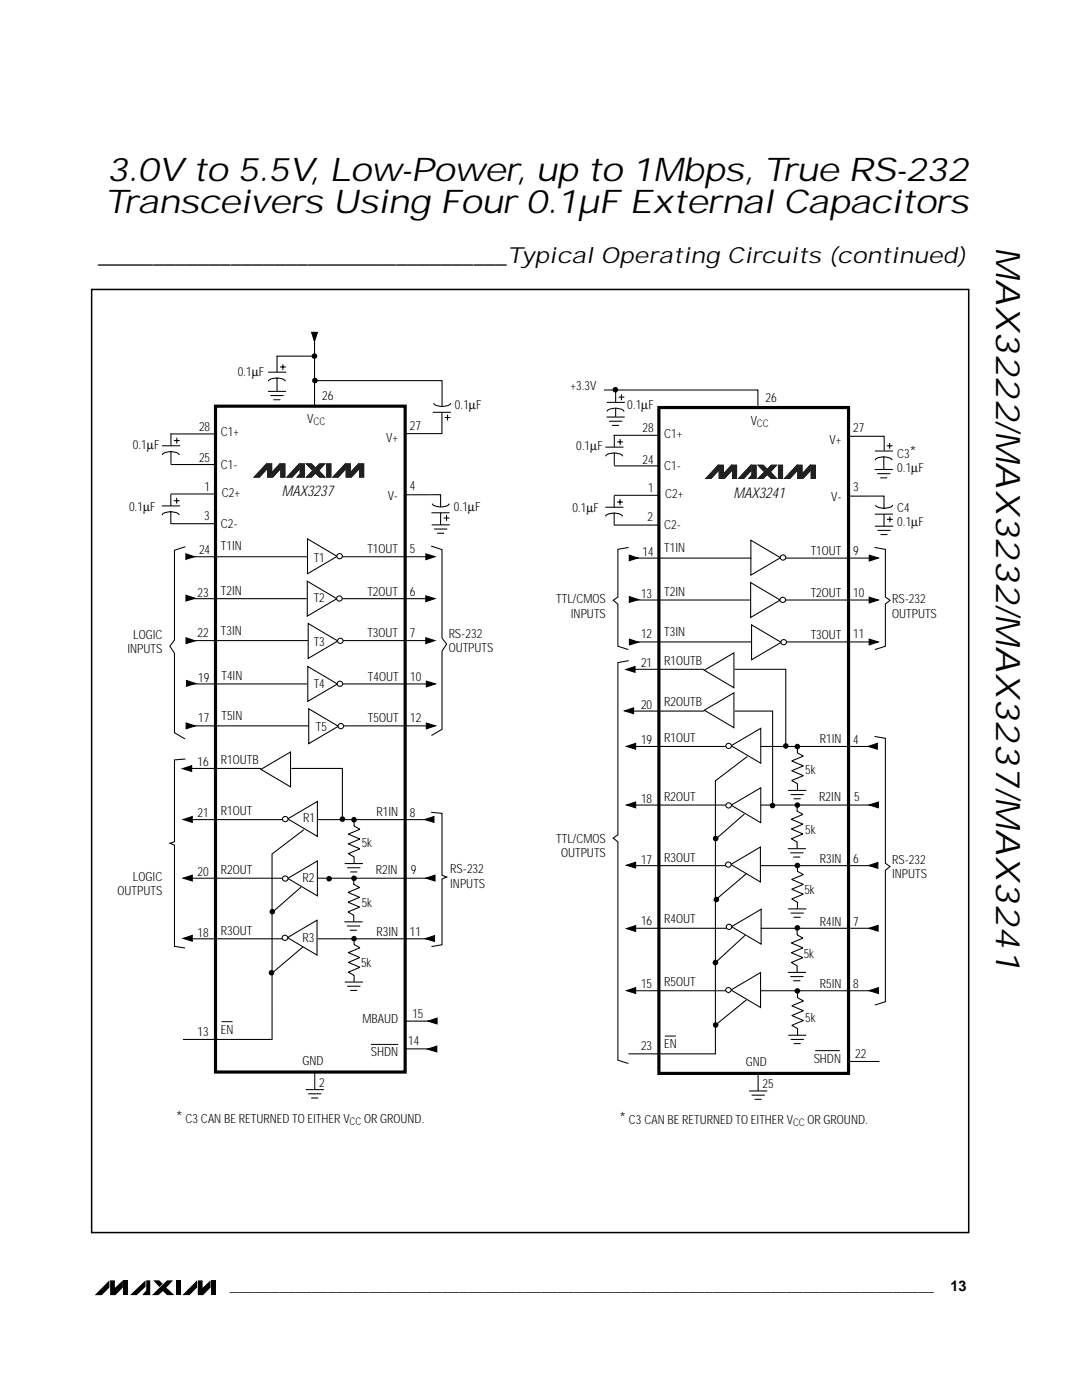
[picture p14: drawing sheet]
<svg xmlns="http://www.w3.org/2000/svg" width="216mm" height="279mm" viewBox="0 0 216 279" stroke-linecap="round" stroke-linejoin="round" font-family="sans-serif">
<defs><g id="words">
<text font-size="6.8" x="198.8" y="49.3" transform="rotate(90 198.8 49.3)">MAX3222/MAX3232/MAX3237/MAX3241</text>
<g font-size="6.6">
<text x="21.3" y="36.1">3.0V to 5.5V, Low-Power, up to 1Mbps, True RS-232</text>
<text x="20.8" y="42.4">Transceivers Using Four 0.1µF External Capacitors</text>
</g>
<text font-size="4.5" x="19.7" y="52.5">_____________________________________Typical Operating Circuits (continued)</text>
<g font-size="3.4">
<text x="181.6" y="91.4">*</text>
<text x="35.2" y="224">*</text>
<text x="123.6" y="224.3">*</text>
</g>
<g font-size="3">
<text x="56.2" y="99.1">MAX3237</text>
<text x="146.3" y="99.3">MAX3241</text>
</g>
<g font-size="2.9">
<text x="45.9" y="257.6">______________________________________________________________________________________</text>
<text x="189.7" y="257.6">13</text>
</g>
<g font-size="2.5">
<text x="47.4" y="75.1">0.1µF</text>
<text x="113.8" y="77.9">+3.3V</text>
<text x="64.3" y="79.9">26</text>
<text x="90.8" y="81.6">0.1µF</text>
<text x="125.2" y="81.7">0.1µF</text>
<text x="152.8" y="80.2">26</text>
<text x="26.5" y="89.6">0.1µF</text>
<text x="39.7" y="86">28</text>
<text x="44" y="87.1">C1+</text>
<text x="61.3" y="84.5">V</text>
<text x="77.1" y="88.3">V+</text>
<text x="81.8" y="85.9">27</text>
<text x="115" y="89.9">0.1µF</text>
<text x="128.2" y="86.3">28</text>
<text x="132.5" y="87.4">C1+</text>
<text x="149.8" y="84.7">V</text>
<text x="165.5" y="88.5">V+</text>
<text x="170.2" y="86.2">27</text>
<text x="39.7" y="92.3">25</text>
<text x="44" y="93.5">C1-</text>
<text x="128.2" y="92.5">24</text>
<text x="132.5" y="93.8">C1-</text>
<text x="179" y="91.4">C3</text>
<text x="179" y="94.3">0.1µF</text>
<text x="25.7" y="101.9">0.1µF</text>
<text x="40.8" y="97.9">1</text>
<text x="44.3" y="99.2">C2+</text>
<text x="77.4" y="99.7">V-</text>
<text x="81.8" y="97.7">4</text>
<text x="90.6" y="101.9">0.1µF</text>
<text x="129.3" y="98.2">1</text>
<text x="132.7" y="99.5">C2+</text>
<text x="165.8" y="100">V-</text>
<text x="170.2" y="98">3</text>
<text x="40.8" y="103.7">3</text>
<text x="44" y="105.3">C2-</text>
<text x="114.2" y="102.2">0.1µF</text>
<text x="129.2" y="104">2</text>
<text x="132.5" y="105.6">C2-</text>
<text x="179" y="102.1">C4</text>
<text x="179" y="105.1">0.1µF</text>
<text x="39.7" y="110.7">24</text>
<text x="44.1" y="109.9">T1IN</text>
<text x="62.6" y="112.1">T1</text>
<text x="73.3" y="110.5">T1OUT</text>
<text x="81.8" y="110.5">5</text>
<text x="128.2" y="110.9">14</text>
<text x="132.6" y="110.1">T1IN</text>
<text x="161.8" y="110.7">T1OUT</text>
<text x="170.2" y="110.7">9</text>
<text x="39.4" y="119.1">23</text>
<text x="44.1" y="118.7">T2IN</text>
<text x="73.3" y="118.8">T2OUT</text>
<text x="81.8" y="118.8">6</text>
<text x="127.9" y="119.4">13</text>
<text x="132.6" y="118.9">T2IN</text>
<text x="161.8" y="119.1">T2OUT</text>
<text x="170.2" y="119.1">10</text>
<text x="62.6" y="120.2">T2</text>
<text x="111" y="120.3">TTL/CMOS</text>
<text x="113.9" y="123.2">INPUTS</text>
<text x="178" y="120.3">RS-232</text>
<text x="178" y="123.2">OUTPUTS</text>
<text x="25.4" y="130.4">INPUTS</text>
<text x="26.6" y="127.4">LOGIC</text>
<text x="39.4" y="127.1">22</text>
<text x="44.1" y="126.7">T3IN</text>
<text x="62.6" y="129">T3</text>
<text x="73.3" y="127.2">T3OUT</text>
<text x="81.8" y="127">7</text>
<text x="89.5" y="127.3">RS-232</text>
<text x="89.5" y="130.2">OUTPUTS</text>
<text x="127.9" y="127.3">12</text>
<text x="132.6" y="126.9">T3IN</text>
<text x="161.8" y="127.4">T3OUT</text>
<text x="170.2" y="127.3">11</text>
<text x="39.5" y="136.1">19</text>
<text x="44.2" y="135.7">T4IN</text>
<text x="62.6" y="137.4">T4</text>
<text x="73.4" y="135.9">T4OUT</text>
<text x="81.9" y="135.9">10</text>
<text x="127.9" y="133.1">21</text>
<text x="132.6" y="132.7">R1OUTB</text>
<text x="44.2" y="143.7">T5IN</text>
<text x="127.9" y="141.4">20</text>
<text x="132.6" y="141">R2OUTB</text>
<text x="39.5" y="144.1">17</text>
<text x="63" y="145.8">T5</text>
<text x="73.4" y="144.2">T5OUT</text>
<text x="81.9" y="144">12</text>
<text x="127.9" y="148.5">19</text>
<text x="132.6" y="148.1">R1OUT</text>
<text x="163.6" y="148.3">R1IN</text>
<text x="170.2" y="148.4">4</text>
<text x="39.4" y="152.9">16</text>
<text x="44.1" y="152.5">R1OUTB</text>
<text x="160.6" y="154.5">5k</text>
<text x="127.9" y="160.3">18</text>
<text x="132.6" y="159.9">R2OUT</text>
<text x="163.5" y="159.9">R2IN</text>
<text x="170.4" y="159.9">5</text>
<text x="39.4" y="163.1">21</text>
<text x="44.1" y="162.7">R1OUT</text>
<text x="60.5" y="164.1">R1</text>
<text x="75.1" y="162.9">R1IN</text>
<text x="81.8" y="163">8</text>
<text x="160.6" y="166.5">5k</text>
<text x="72.2" y="169.1">5k</text>
<text x="111" y="168.2">TTL/CMOS</text>
<text x="111.9" y="171.1">OUTPUTS</text>
<text x="127.9" y="172.4">17</text>
<text x="132.6" y="171.9">R3OUT</text>
<text x="163.6" y="172.2">R3IN</text>
<text x="170.2" y="172.2">6</text>
<text x="178" y="172.4">RS-232</text>
<text x="23.5" y="178.7">OUTPUTS</text>
<text x="26.5" y="175.7">LOGIC</text>
<text x="39.4" y="174.9">20</text>
<text x="44.1" y="174.5">R2OUT</text>
<text x="60.4" y="176">R2</text>
<text x="75" y="174.5">R2IN</text>
<text x="82" y="174.5">9</text>
<text x="89.8" y="174.2">RS-232</text>
<text x="89.8" y="177.1">INPUTS</text>
<text x="160.5" y="178.4">5k</text>
<text x="178" y="175.3">INPUTS</text>
<text x="72.2" y="181.1">5k</text>
<text x="127.9" y="184.6">16</text>
<text x="132.6" y="184.2">R4OUT</text>
<text x="163.6" y="184.8">R4IN</text>
<text x="170.2" y="184.7">7</text>
<text x="39.4" y="187">18</text>
<text x="44.1" y="186.5">R3OUT</text>
<text x="60.4" y="188">R3</text>
<text x="75.1" y="186.8">R3IN</text>
<text x="81.8" y="186.8">11</text>
<text x="160.4" y="191.3">5k</text>
<text x="72" y="193">5k</text>
<text x="127.9" y="197.2">15</text>
<text x="132.6" y="196.8">R5OUT</text>
<text x="163.6" y="197.3">R5IN</text>
<text x="170.2" y="197.3">8</text>
<text x="82.3" y="203.1">15</text>
<text x="160.6" y="203.9">5k</text>
<text x="39.4" y="206.7">13</text>
<text x="44.1" y="206.3">EN</text>
<text x="72.3" y="204.1">MBAUD</text>
<text x="81.4" y="208.6">14</text>
<text x="127.9" y="209.6">23</text>
<text x="132.6" y="209.2">EN</text>
<text x="60.4" y="212.5">GND</text>
<text x="74" y="210.7">SHDN</text>
<text x="148.8" y="212.8">GND</text>
<text x="162.4" y="212.1">SHDN</text>
<text x="170.7" y="211.2">22</text>
<text x="63.7" y="216.9">2</text>
<text x="152.2" y="217.2">25</text>
<text x="37" y="224">C3 CAN BE RETURNED TO EITHER V</text>
<text x="72.7" y="224">OR GROUND.</text>
<text x="125.5" y="224.3">C3 CAN BE RETURNED TO EITHER V</text>
<text x="161.1" y="224.3">OR GROUND.</text>
</g>
<g font-size="2.1">
<text x="62.6" y="84.9">CC</text>
<text x="151" y="85.1">CC</text>
<text x="69.8" y="224.4">CC</text>
<text x="158.2" y="224.7">CC</text>
</g>
</g></defs>
<path d="M21.8 255.5v1.5l-1.5 1.5h-1.4zM22 255.5h.9v1.5l1.6-1.5v1.5l-1.5 1.5h-1zM24.7 255.5h.9v3h-.9zM26 258.5l3-3v1.3l-1.7 1.7zM29.2 255.5h.8v3h-1.6l.8-1zM30.6 255.5h1.2l.7 .7-.7 .7zM30.3 258.5l3-3h1.2l-1.3 1.5 1.6 1.5h-1.5l-.8-.8-.9 .8zM35.1 255.5h1v3h-1zM39.3 255.5v1.5l-1.5 1.5h-1.4zM39.5 255.5h.9v1.5l1.6-1.5v1.5l-1.5 1.5h-1zM42.2 255.5h.9v3h-.9z" fill="#000"/>
<path d="M18.4 57.9h174.7v187.9h-174.7z" fill-rule="evenodd" fill="#fff"/>
<path d="M131.5 81.3h37.8v132.9h-37.8z" fill="none" stroke="#000" stroke-width=".63" stroke-linecap="butt"/>
<path d="M125.4 160.7h19.4" fill="none" stroke="#000" stroke-width=".21"/>
<g fill="#fff" stroke="#000" stroke-width=".21">
<path d="M145.9 160.7l5.9-3.5v7z"/>
<circle cx="145.4" cy="160.7" r=".54"/>
</g>
<path d="M169.4 87.1h7v2.9M156.7 111.4h18.3M151.8 160.7h22.9" fill="none" stroke="#000" stroke-width=".21"/>
<g fill="#231f20" stroke="#231f20" stroke-width=".2">
<path d="M143.3 92.8v1.2l-1.4 1.5h-1z"/>
<path d="M143.5 92.8h.8v1.8l1.7-1.8v1.2l-1.5 1.5h-1z"/>
<path d="M146.2 92.8h.8v2.7h-.8z"/>
<path d="M149.8 92.8v1.2l-1.4 1.5h-1z"/>
<path d="M150 92.8h.9v2.7h-1.5l.6-.7z"/>
<path d="M153.9 92.8h1l-1.2 1.4 1.2 1.3h-1l-.8-.8-.8 .8h-1z"/>
<path d="M151.3 92.8h1l.7 .7-.6 .5z"/>
<path d="M155.3 92.8h.8v2.7h-.8z"/>
<path d="M159 92.8v1.2l-1.4 1.5h-1z"/>
<path d="M159.2 92.8h.8v1.8l1.7-1.8v1.2l-1.5 1.5h-1z"/>
<path d="M161.9 92.8h.8v2.7h-.8z"/>
</g>
<path d="M125.5 110.8l1.8 .6-1.8 .5z" fill="#000" stroke="#000" stroke-width=".21"/>
<g fill="#000">
<circle cx="122.8" cy="77.8" r=".56"/>
<circle cx="159.1" cy="160.7" r=".56"/>
</g>
<g fill="#fff" stroke="#000" stroke-width=".21">
<path d="M149.8 107.8l5.9 3.5-5.9 3.5z"/>
<circle cx="156.2" cy="111.3" r=".54"/>
</g>
<path d="M125.7 111.4h24.2M126.2 172.8h19.1M148.5 162.4l-5.7 5.1" fill="none" stroke="#000" stroke-width=".21"/>
<g fill="#fff" stroke="#000" stroke-width=".21">
<path d="M145.8 172.5l5.9-3.5v7z"/>
<circle cx="145.3" cy="172.6" r=".54"/>
</g>
<circle cx="159.1" cy="172.7" r=".56" fill="#000"/>
<path d="M149 174.3l-6.2 5.3M151.8 172.8h22.9M125.4 185.3h19.5" fill="none" stroke="#000" stroke-width=".21"/>
<g fill="#fff" stroke="#000" stroke-width=".21">
<path d="M146 184.9l5.9-3.4v6.9z"/>
<circle cx="145.5" cy="185" r=".54"/>
</g>
<circle cx="159.1" cy="185.2" r=".56" fill="#000"/>
<path d="M125.4 197.7h19.6M148.7 186.7l-5.9 5.4M151.8 185.3h22.9" fill="none" stroke="#000" stroke-width=".21"/>
<g fill="#fff" stroke="#000" stroke-width=".21">
<path d="M145.9 197.6l5.9-3.5v7z"/>
<circle cx="145.4" cy="197.6" r=".52"/>
</g>
<circle cx="159.1" cy="197.8" r=".56" fill="#000"/>
<path d="M125.4 149h19.4M149 199.5l-6.2 5.1M151.8 197.7h22.9" fill="none" stroke="#000" stroke-width=".21"/>
<g fill="#fff" stroke="#000" stroke-width=".21">
<path d="M145.9 148.8l5.9-3.4v6.9z"/>
<circle cx="145.4" cy="148.9" r=".54"/>
</g>
<path d="M156.7 119.7h18.3M149.1 151l-6.3 4.8v54.5h-17.8M151.8 149h22.9M149.5 217.7h3.5M150 218.6h2.5M150.6 219.4h1.3M151.3 214.3v3.4" fill="none" stroke="#000" stroke-width=".21"/>
<circle cx="159.1" cy="149" r=".56" fill="#000"/>
<g fill="#fff" stroke="#000" stroke-width=".21">
<path d="M149.8 116.3l5.9 3.5-5.9 3.4z"/>
<circle cx="156.2" cy="119.7" r=".54"/>
</g>
<path d="M125.7 119.7h24M156.7 128.1h18.3" fill="none" stroke="#000" stroke-width=".21"/>
<g fill="#fff" stroke="#000" stroke-width=".21">
<path d="M150 124.7l5.9 3.5-5.9 3.5z"/>
<circle cx="156.4" cy="128.2" r=".54"/>
</g>
<path d="M125.7 128.1h24.2M125.3 141.9h15.2" fill="none" stroke="#000" stroke-width=".21"/>
<path d="M140.5 141.7l5.9-3.4v6.9z" fill="#fff" stroke="#000" stroke-width=".21"/>
<path d="M126.6 133.6h13.9M146.6 141.9h7.6v18.9" fill="none" stroke="#000" stroke-width=".21"/>
<path d="M140.5 133.8l5.9-3.5v7z" fill="#fff" stroke="#000" stroke-width=".21"/>
<g fill="none" stroke="#000" stroke-width=".21">
<path d="M120.9 89.2h3.4M120.9 91.1a1.75 1.75 0 0 1 1.7-.7h.2a1.62 1.62 0 0 1 1.4 .7M122.5 86.9h8.7M122.6 98.9v2.3M122.6 86.9v2.3M122.6 90.4v2.4M122.6 98.9h8.8M122.6 93h8.8M123.2 88.2h1.1M123.7 99.6v1.2M123.7 87.6v1.2M169.3 99h7.1v2.4"/>
<path d="M174.6 93.7h3.5M174.6 90h3.5M174.6 91.8a1.75 1.75 0 0 1 1.8-.6h.1a1.62 1.62 0 0 1 1.5 .6M175.1 94.5h2.5M175.7 95.4h1.3M176.4 91.2v2.5M176.9 89h1.2M177.5 88.4v1.1M120.8 101.2h3.5M120.8 103.1a1.75 1.75 0 0 1 1.8-.7h.1a1.62 1.62 0 0 1 1.5 .7M122.6 102.4v2.4M122.6 104.8h8.8"/>
<path d="M123.1 100.2h1.2M174.6 102.6h3.5M174.7 105h3.5M174.7 100.8a1.73 1.73 0 0 0 1.7 .7l.2-.1a1.64 1.64 0 0 0 1.5-.6M175.2 105.9h2.4M175.8 106.7h1.2M176.4 102.6v2.4M177 103.6h1.1M177.6 103.1v1.1M146.6 133.6h10.2v15.5M157.3 157.7h3.5M157.8 158.6h2.5"/>
<path d="M158.4 159.4h1.3M159.1 149v1.3l1.2 .6-2.3 1 2.3 .9-2.3 1 2.3 1-2.3 1 1.1 .6M159.1 156.4v1.3M157.3 169.4h3.5M157.8 170.2h2.4M158.4 171h1.2M159.1 160.7v1.2l1.1 .6-2.3 1 2.3 1-2.3 .9 2.3 1-2.3 1 1.2 .6M159.1 168v1.3M159.1 172.7v1.2l1.2 .6-2.3 1 2.3 1-2.3 1 2.3 .9-2.3 1 1.1 .7M157.3 194.1h3.5M157.3 181.4h3.5M157.8 194.9h2.4"/>
<path d="M157.8 182.2h2.5M158.4 195.7h1.2M158.4 183.1h1.3M159.1 185.4v1.2l1.1 .6-2.3 1 2.3 1-2.3 .9 2.3 1-2.3 1 1.2 .6M159.1 192.7v1.3M159.1 180v1.4M159.1 197.9v1.2M159.1 199.1l1.2 .7-2.3 .9 2.3 1-2.3 1 2.3 1-2.3 .9 1.1 .7v1.3M157.3 206.6h3.5M157.8 207.4h2.5M158.4 208.3h1.3"/>
</g>
<g fill="#000">
<circle cx="156.8" cy="148.9" r=".56"/>
<circle cx="142.8" cy="167.3" r=".56"/>
<circle cx="142.9" cy="179.5" r=".56"/>
<circle cx="154.1" cy="160.8" r=".56"/>
<circle cx="142.8" cy="192.1" r=".56"/>
<circle cx="142.8" cy="204.6" r=".56"/>
</g>
<g fill="#fff" stroke="#000" stroke-width=".21">
<path d="M123.3 109.6l2.2-.3-.1 20.3-2.1-.6v-8.4l-.9-.8 .9-.6z"/>
<path d="M123.3 132.2l2.2-.3-.1 80.3-2.1-.6v-43.6l-.9-.7 .9-.7z"/>
<path d="M174.5 109.3l2.2 .3v9.6l.9 .6-.9 .8v8.4l-2.1 .6z"/>
<path d="M174.5 147l2.2 .3v25l.9 .6-.9 .8v26.2l-2.1 .7z"/>
</g>
<path d="M120.5 77.8h30.7v3.7M122.8 78v2.3M123.4 79.3h1.2M124 78.7v1.2M121.1 83.2h3.5M121.1 80.3h3.5M121.1 82.1a1.75 1.75 0 0 1 1.7-.6h.2a1.62 1.62 0 0 1 1.5 .6M121.6 84.1h2.5M122.2 84.9h1.3M122.8 81.5v1.7M169.3 211.8h6.2" fill="none" stroke="#000" stroke-width=".21"/>
<g fill="#000" stroke="#000" stroke-width=".21">
<path d="M125.6 119.1l1.8 .6-1.8 .5zM173.4 119.2l1.9 .5-1.9 .6zM173.5 110.8l1.8 .6-1.8 .6zM124.9 133.6l1.8-.6v1.2zM125.6 127.6l1.8 .6-1.8 .5zM173.4 127.5l1.9 .6-1.9 .6zM124.6 141.9l1.8-.6v1.1zM125 149l1.8-.6v1.1zM173.2 149l1.9-.6v1.1zM125 160.7l1.8-.6v1.1zM125 172.7l1.8-.6v1.1zM173.3 172.7l1.9-.6v1.2z"/>
<path d="M173.5 160.7l1.8-.6v1.1zM125 185.3l1.8-.6v1.2zM125 197.7l1.8-.6v1.2zM173.4 185.3l1.8-.6v1.1zM173.5 197.7l1.8-.6v1.2z"/>
</g>
<path d="M132.7 206.8h2.2M162.7 209.7h4.9" fill="none" stroke="#000" stroke-width=".2"/>
<path d="M18.3 57.8h175v188.2h-175z" fill="none" stroke="#000" stroke-width=".3"/>
<path d="M22.6 63.7h79.4v166.1h-79.4z" fill-rule="evenodd" fill="#fff"/>
<path d="M43 81.1h37.8v132.9h-37.8z" fill="none" stroke="#000" stroke-width=".63" stroke-linecap="butt"/>
<path d="M37 175.3h19.4" fill="none" stroke="#000" stroke-width=".21"/>
<g fill="#fff" stroke="#000" stroke-width=".21">
<path d="M57.4 175.3l5.9-3.5v7z"/>
<circle cx="56.9" cy="175.3" r=".54"/>
</g>
<g fill="#231f20" stroke="#231f20" stroke-width=".2">
<path d="M53.2 92.6v1.1l-1.5 1.5h-1z"/>
<path d="M53.4 92.6h.8v1.7l1.6-1.7v1.1l-1.4 1.5h-1z"/>
<path d="M56 92.6h.8v2.6h-.8z"/>
<path d="M59.7 92.6v1.1l-1.4 1.5h-1z"/>
<path d="M59.9 92.6h.8v2.6h-1.4l.6-.7z"/>
<path d="M63.8 92.6h1l-1.2 1.3 1.2 1.3h-1l-.8-.8-.8 .8h-1z"/>
<path d="M61.2 92.6h1l.6 .7-.5 .5z"/>
<path d="M65.2 92.6h.8v2.6h-.8z"/>
<path d="M68.9 92.6v1.1l-1.4 1.5h-1.1z"/>
<path d="M69.1 92.6h.8v1.7l1.6-1.7v1.1l-1.4 1.5h-1z"/>
<path d="M71.7 92.6h.9v2.6h-.9z"/>
</g>
<path d="M62.2 66.3h1.1l-.6 1.8zM37 110.5l1.8 .6-1.8 .6z" fill="#000" stroke="#000" stroke-width=".21"/>
<g fill="#000">
<circle cx="62.7" cy="71.1" r=".56"/>
<circle cx="62.8" cy="75.9" r=".56"/>
<circle cx="70.6" cy="175.3" r=".56"/>
</g>
<path d="M68.2 111.1h18.4M63.3 175.3h23" fill="none" stroke="#000" stroke-width=".21"/>
<g fill="#fff" stroke="#000" stroke-width=".21">
<path d="M61.4 107.5l5.9 3.5-5.9 3.5z"/>
<circle cx="67.7" cy="111" r=".54"/>
</g>
<path d="M37.3 111.1h24.2M60.1 177l-5.8 5.1M37.8 187.4h19.1" fill="none" stroke="#000" stroke-width=".21"/>
<g fill="#fff" stroke="#000" stroke-width=".21">
<path d="M57.4 187.1l5.9-3.5v7z"/>
<circle cx="56.9" cy="187.2" r=".54"/>
</g>
<circle cx="70.6" cy="187.3" r=".56" fill="#000"/>
<path d="M37 163.6h19.4M60.5 188.9l-6.2 5.3M63.3 187.4h23" fill="none" stroke="#000" stroke-width=".21"/>
<g fill="#fff" stroke="#000" stroke-width=".21">
<path d="M57.4 163.4l5.9-3.4v6.9z"/>
<circle cx="56.9" cy="163.5" r=".54"/>
</g>
<path d="M68.2 119.5h18.4M60.6 165.6l-6.3 4.8v37h-17.8M63.3 163.6h23M61.1 217.5h3.5M61.6 218.3h2.5M62.2 219.1h1.2M62.8 214.1v3.3" fill="none" stroke="#000" stroke-width=".21"/>
<circle cx="70.6" cy="163.6" r=".56" fill="#000"/>
<g fill="#fff" stroke="#000" stroke-width=".21">
<path d="M61.3 116l5.9 3.5-5.9 3.5z"/>
<circle cx="67.7" cy="119.4" r=".54"/>
</g>
<path d="M37.3 119.5h23.9M68.2 127.8h18.4" fill="none" stroke="#000" stroke-width=".21"/>
<g fill="#fff" stroke="#000" stroke-width=".21">
<path d="M61.5 124.4l5.9 3.5-5.9 3.5z"/>
<circle cx="67.9" cy="127.9" r=".54"/>
</g>
<path d="M37.3 127.8h24.2M38.2 153.4h13.9" fill="none" stroke="#000" stroke-width=".21"/>
<path d="M52.1 153.5l5.9-3.4v6.9z" fill="#fff" stroke="#000" stroke-width=".21"/>
<g fill="none" stroke="#000" stroke-width=".21">
<path d="M32.4 89h3.5M32.4 90.8a1.75 1.75 0 0 1 1.7-.7h.2a1.62 1.62 0 0 1 1.5 .7M34 86.6h8.8M34.1 98.6v2.4M34.1 86.6v2.4M34.1 90.1v2.5M34.1 98.6h8.8M34.1 92.7h8.8M34.7 99.9h1.1M34.7 87.9h1.2M35.3 99.3v1.2M35.3 87.4v1.1"/>
<path d="M80.8 98.7h7.1v2.5M32.4 101h3.4M32.4 102.8a1.75 1.75 0 0 1 1.7-.7h.2a1.62 1.62 0 0 1 1.4 .7M34.1 102.1v2.5M34.1 104.5h8.8M86.2 102.3h3.4M86.2 104.7h3.5M86.3 100.5a1.73 1.73 0 0 0 1.6 .7h.2a1.64 1.64 0 0 0 1.5-.7M86.7 105.6h2.5M87.3 106.4h1.2M87.9 102.3v2.4M88.5 103.4h1.2"/>
<path d="M89.1 102.8v1.2M58.1 153.4h10.2v10.3M68.9 172.3h3.5M69.4 173.2h2.4M70 174h1.2M70.6 175.3v1.2l1.2 .6-2.4 1 2.4 1-2.4 .9 2.4 1-2.4 1 1.2 .6v1.3M70.7 163.6v1.3l1.1 .6-2.3 1 2.3 .9-2.3 1 2.3 1-2.3 1 1.2 .6v1.3M68.8 184h3.5M68.9 196h3.5M69.3 184.8h2.5M69.4 196.8h2.4M69.9 185.6h1.2"/>
<path d="M70 197.7h1.2M70.7 187.3v1.2l1.1 .6-2.3 1 2.3 1-2.3 1 2.3 .9-2.3 1 1.2 .7v1.3"/>
</g>
<g fill="#000">
<circle cx="65.7" cy="175.4" r=".56"/>
<circle cx="68.3" cy="163.5" r=".56"/>
<circle cx="54.2" cy="194.1" r=".56"/>
<circle cx="54.3" cy="181.9" r=".56"/>
</g>
<g fill="#fff" stroke="#000" stroke-width=".21">
<path d="M34.8 109.8l2.2-.7-.1 38.4-2.1-1.3v-15.8l-.9-1.4 .9-1.3z"/>
<path d="M34.8 151.7l2.2-.2-.1 37.7-2.1-.3v-20.2l-.9-.4 .9-.3z"/>
<path d="M86 109l2.2 .7v17.6l.9 1.2-.9 1.4v15.7l-2.1 1.2z"/>
<path d="M86 162.1l2.2 .2v12.4l.9 .3-.9 .4v13.2l-2.1 .3z"/>
</g>
<path d="M53.5 78.1h3.5M53.6 74.3h3.4M53.6 76.1a1.75 1.75 0 0 1 1.7-.7h.2a1.62 1.62 0 0 1 1.4 .7M54 78.9h2.5M54.6 79.8h1.3M55.3 75.4v2.7M55.9 73.2h1.1M56.4 72.7v1.1M62.7 71.1h-7.4v3.2M62.8 66.4v14.5M68.3 136.5h18.4M80.9 203.8h6.2" fill="none" stroke="#000" stroke-width=".21"/>
<path d="M37.1 118.8l1.8 .6-1.8 .6zM85 118.9l1.8 .6-1.8 .6zM85 110.5l1.8 .6-1.8 .6zM37.1 127.3l1.8 .6-1.8 .6zM85 127.3l1.8 .5-1.8 .6zM36.4 153.4l1.8-.6v1.2zM36.5 163.6l1.9-.6v1.1zM36.5 175.3l1.9-.6v1.1zM36.5 187.3l1.9-.6v1.1zM85.3 209.4l1.9-.6v1.1z" fill="#000" stroke="#000" stroke-width=".21"/>
<path d="M44.2 203.9h2.2" fill="none" stroke="#000" stroke-width=".2"/>
<g fill="#fff" stroke="#000" stroke-width=".21">
<path d="M61.4 133l5.9 3.5-5.9 3.5z"/>
<circle cx="67.8" cy="136.5" r=".54"/>
</g>
<path d="M37.4 136.5h23.9M68.3 144.9h18.4" fill="none" stroke="#000" stroke-width=".21"/>
<g fill="#fff" stroke="#000" stroke-width=".21">
<path d="M61.6 141.5l5.9 3.4-5.9 3.5z"/>
<circle cx="68" cy="144.9" r=".54"/>
</g>
<path d="M62.7 76h25.5v5.1M86.4 82.3h3.5M86.6 80.5a1.73 1.73 0 0 0 1.6 .6h.2a1.64 1.64 0 0 0 1.5-.6M88.2 82.3v4.2h-7.3M88.7 83.3h1.2M89.3 82.8v1.1M37.4 144.9h24.2M80.7 209.3h6.3" fill="none" stroke="#000" stroke-width=".21"/>
<path d="M37.2 135.8l1.8 .6-1.8 .6zM85.1 135.9l1.8 .6-1.8 .6zM37.1 144.3l1.8 .6-1.8 .5zM85.1 144.3l1.8 .6-1.8 .6zM84.8 163.6l1.8-.6v1.1zM85 175.3l1.8-.6v1.1zM84.9 187.3l1.8-.6v1.2zM85.4 203.8l1.8-.6v1.1z" fill="#000" stroke="#000" stroke-width=".21"/>
<path d="M74 208.4h5.5" fill="none" stroke="#000" stroke-width=".2"/>
<use href="#words"/>
</svg>
